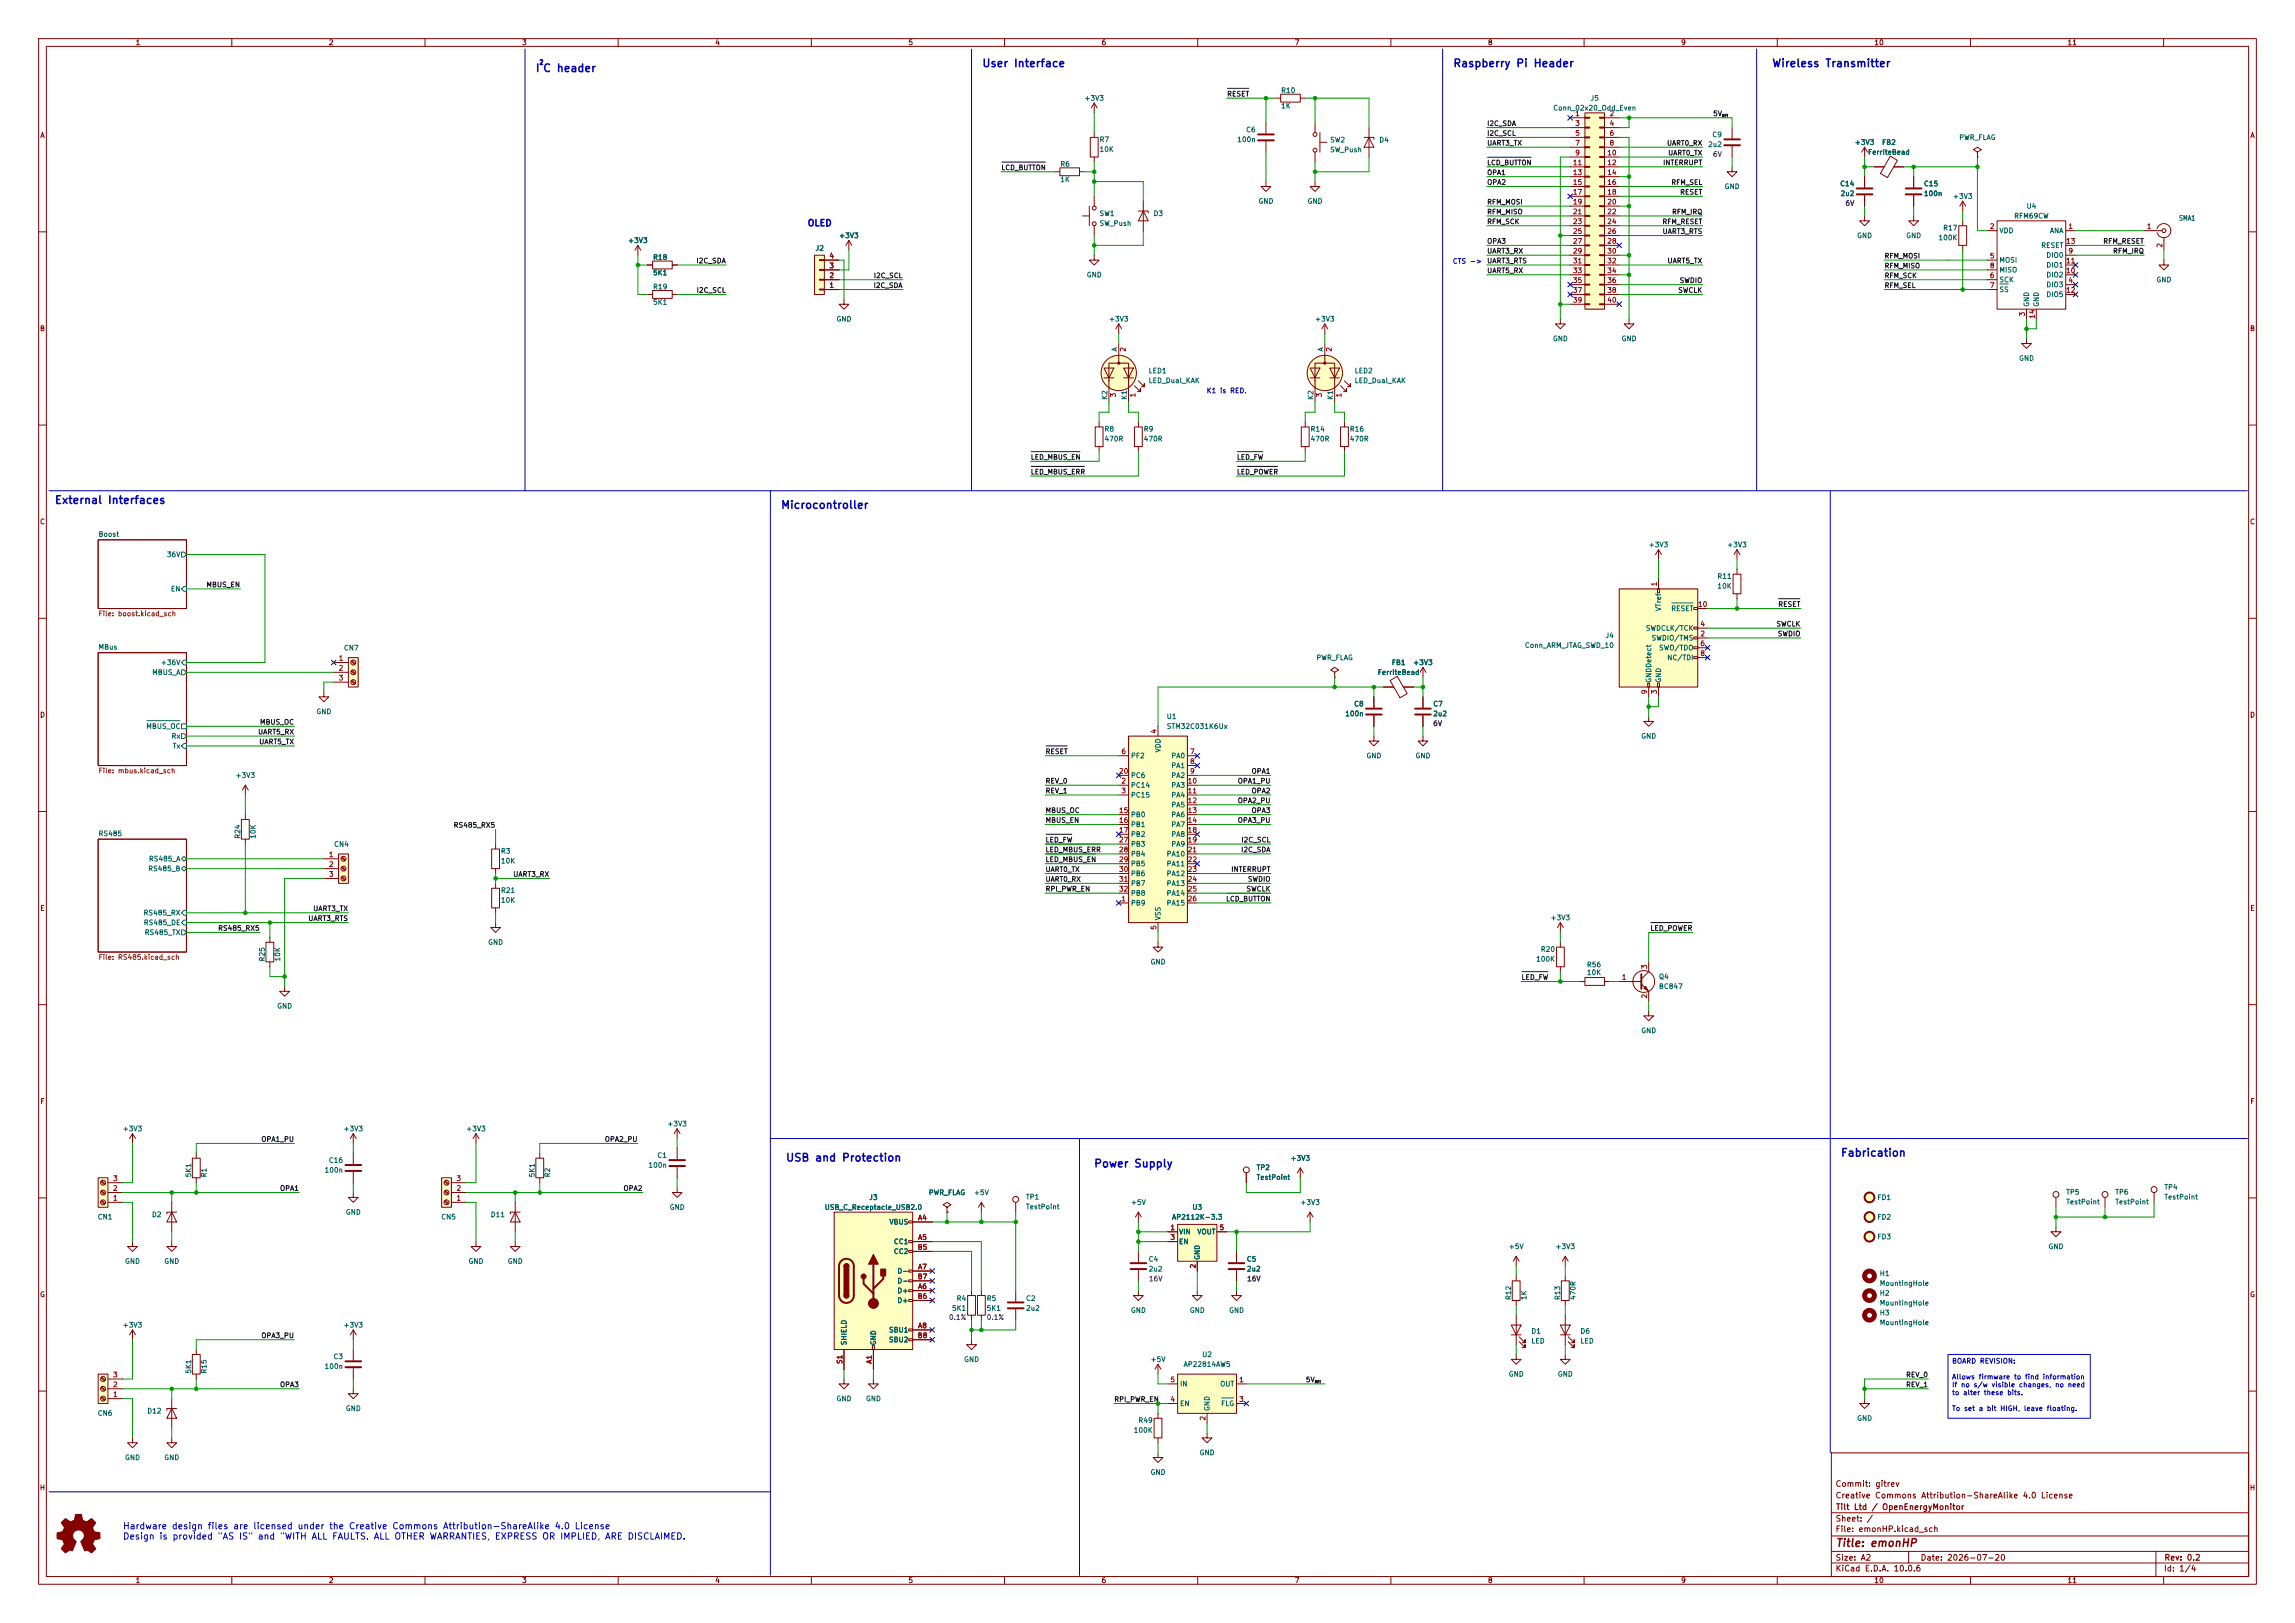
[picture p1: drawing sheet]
<svg xmlns="http://www.w3.org/2000/svg" width="297mm" height="210mm" viewBox="0 0 297 210" stroke-linecap="round" stroke-linejoin="round" font-family="sans-serif">
<defs><g id="words">
<g font-size="1" fill="#0000c2">
<text x="69.2" y="9.6">I C header</text>
<text x="127" y="8.9">User Interface</text>
<text x="188" y="8.9">Raspberry Pi Header</text>
<text x="229.3" y="8.9">Wireless Transmitter</text>
<text x="7" y="65.4">External Interfaces</text>
<text x="101" y="66.1">Microcontroller</text>
<text x="238.2" y="149.9">Fabrication</text>
<text x="101.6" y="150.5">USB and Protection</text>
<text x="141.5" y="151.3">Power Supply</text>
</g>
<text font-size="1" fill="#840000" x="237.5" y="200.4">Title: emonHP</text>
<g font-size=".8" fill="#0000c2">
<text x="104.4" y="29.5">OLED</text>
<text x="15.8" y="198.1">Hardware design files are licensed under the Creative Commons Attribution-ShareAlike 4.0 License</text>
<text x="15.8" y="199.4">Design is provided &quot;AS IS&quot; and &quot;WITH ALL FAULTS. ALL OTHER WARRANTIES, EXPRESS OR IMPLIED, ARE DISCLAIMED.</text>
</g>
<g font-size=".8" fill="#840000">
<text x="237.5" y="197.1">Sheet: /</text>
<text x="237.5" y="194.1">Creative Commons Attribution-ShareAlike 4.0 License</text>
<text x="237.5" y="192.6">Commit: gitrev</text>
<text x="237.5" y="195.6">Tilt Ltd / OpenEnergyMonitor</text>
<text x="237.5" y="203.5">KiCad E.D.A. 10.0.6</text>
<text x="237.5" y="202.1">Size: A2</text>
<text x="237.5" y="198.4">File: emonHP.kicad_sch</text>
<text x="248.5" y="202.1">Date: 2026-07-20</text>
<text x="280" y="203.5">Id: 1/4</text>
<text x="280" y="202.1">Rev: 0.2</text>
</g>
<g font-size=".7" fill="#840000">
<text x="17.5" y="6">1</text>
<text x="42.5" y="6">2</text>
<text x="67.5" y="6">3</text>
<text x="92.5" y="6">4</text>
<text x="117.5" y="6">5</text>
<text x="142.5" y="6">6</text>
<text x="167.5" y="6">7</text>
<text x="192.5" y="6">8</text>
<text x="217.5" y="6">9</text>
<text x="242.5" y="6">10</text>
<text x="267.5" y="6">11</text>
<text x="5.2" y="18">A</text>
<text x="291.2" y="18">A</text>
<text x="5.1" y="43">B</text>
<text x="291.1" y="43">B</text>
<text x="5.1" y="68">C</text>
<text x="291.1" y="68">C</text>
<text x="5.1" y="93">D</text>
<text x="291.1" y="93">D</text>
<text x="5.1" y="118">E</text>
<text x="291.1" y="118">E</text>
<text x="5.2" y="143">F</text>
<text x="291.2" y="143">F</text>
<text x="5.1" y="168">G</text>
<text x="291.1" y="168">G</text>
<text x="5.1" y="193">H</text>
<text x="291.1" y="193">H</text>
<text x="17.5" y="205">1</text>
<text x="42.5" y="205">2</text>
<text x="67.5" y="205">3</text>
<text x="92.5" y="205">4</text>
<text x="117.5" y="205">5</text>
<text x="142.5" y="205">6</text>
<text x="167.5" y="205">7</text>
<text x="192.5" y="205">8</text>
<text x="217.5" y="205">9</text>
<text x="242.5" y="205">10</text>
<text x="267.5" y="205">11</text>
</g>
<g font-size=".6" fill="#0000c2">
<text x="69.8" y="8.5">2</text>
<text x="187.9" y="34.3">CTS -&gt;</text>
<text x="156.1" y="51">K1 is RED.</text>
<text x="252.6" y="176.6">BOARD REVISION:</text>
<text x="252.6" y="178.6">Allows firmware to find information</text>
<text x="252.6" y="179.7">If no s/w visible changes, no need</text>
<text x="252.6" y="180.7">to alter these bits.</text>
<text x="252.6" y="182.7">To set a bit HIGH, leave floating.</text>
</g>
<g font-size=".6" fill="#006464">
<text x="140.3" y="13.2">+3V3</text>
<text x="161.2" y="17.3">C6</text>
<text x="165.7" y="12.2">R10</text>
<text x="165.7" y="14.2">1K</text>
<text x="200.9" y="14.5">Conn_02x20_Odd_Even</text>
<text x="205.8" y="13.2">J5</text>
<text x="221.5" y="17.9">C9</text>
<text x="137.2" y="21.7">R6</text>
<text x="137.2" y="23.7">1K</text>
<text x="142.2" y="18.5">R7</text>
<text x="142.2" y="19.8">10K</text>
<text x="160.1" y="18.5">100n</text>
<text x="172.1" y="18.6">SW2</text>
<text x="172.1" y="19.8">SW_Push</text>
<text x="178.4" y="18.6">D4</text>
<text x="221" y="19.2">2u2</text>
<text x="240" y="18.9">+3V3</text>
<text x="241.7" y="20.2">FerriteBead</text>
<text x="243.5" y="18.9">FB2</text>
<text x="253.5" y="18.3">PWR_FLAG</text>
<text x="142.2" y="28.1">SW1</text>
<text x="142.2" y="29.4">SW_Push</text>
<text x="149.2" y="28.1">D3</text>
<text x="162.8" y="26.5">GND</text>
<text x="169.1" y="26.5">GND</text>
<text x="223.1" y="24.6">GND</text>
<text x="238.1" y="24.2">C14</text>
<text x="238.1" y="25.5">2u2</text>
<text x="248.9" y="24.2">C15</text>
<text x="248.9" y="25.5">100n</text>
<text x="251.4" y="30">R17</text>
<text x="252.7" y="25.9">+3V3</text>
<text x="260.6" y="28.4">RFM69CW</text>
<text x="262.2" y="27.2">U4</text>
<text x="281.9" y="28.7">SMA1</text>
<text x="81.2" y="31.6">+3V3</text>
<text x="84.4" y="33.8">R18</text>
<text x="84.4" y="35.8">5K1</text>
<text x="105.5" y="32.6">J2</text>
<text x="108.5" y="31">+3V3</text>
<text x="240.3" y="31">GND</text>
<text x="246.6" y="31">GND</text>
<text x="250.8" y="31.2">100K</text>
<text x="258.7" y="30.3">VDD</text>
<text x="258.7" y="34.1">MOSI</text>
<text x="258.7" y="35.4">MISO</text>
<text x="264.1" y="32.2">RESET</text>
<text x="264.8" y="33.5">DIO0</text>
<text x="264.8" y="34.8">DIO1</text>
<text x="265.2" y="30.3">ANA</text>
<text x="84.4" y="37.6">R19</text>
<text x="84.4" y="39.6">5K1</text>
<text x="108.2" y="41.8">GND</text>
<text x="140.6" y="36">GND</text>
<text x="143.4" y="41.8">+3V3</text>
<text x="170.1" y="41.8">+3V3</text>
<text x="258.7" y="36.7">SCK</text>
<text x="258.7" y="37.9">SS</text>
<text x="262.7" y="39.8" transform="rotate(-90 262.7 39.8)">GND</text>
<text x="264" y="39.8" transform="rotate(-90 264 39.8)">GND</text>
<text x="264.8" y="37.3">DIO3</text>
<text x="264.8" y="36">DIO2</text>
<text x="264.8" y="38.6">DIO5</text>
<text x="279" y="36.7">GND</text>
<text x="144.7" y="45.5" transform="rotate(-90 144.7 45.5)">A</text>
<text x="171.4" y="45.5" transform="rotate(-90 171.4 45.5)">A</text>
<text x="200.9" y="44.3">GND</text>
<text x="209.8" y="44.3">GND</text>
<text x="261.2" y="46.8">GND</text>
<text x="143.4" y="51.8" transform="rotate(-90 143.4 51.8)">K2</text>
<text x="146" y="51.8" transform="rotate(-90 146 51.8)">K1</text>
<text x="148.6" y="48.5">LED1</text>
<text x="148.6" y="49.7">LED_Dual_KAK</text>
<text x="170.1" y="51.8" transform="rotate(-90 170.1 51.8)">K2</text>
<text x="172.7" y="51.8" transform="rotate(-90 172.7 51.8)">K1</text>
<text x="175.3" y="48.5">LED2</text>
<text x="175.3" y="49.7">LED_Dual_KAK</text>
<text x="142.9" y="56">R8</text>
<text x="142.9" y="57.3">470R</text>
<text x="147.9" y="56">R9</text>
<text x="147.9" y="57.3">470R</text>
<text x="169.5" y="56">R14</text>
<text x="169.5" y="57.3">470R</text>
<text x="174.6" y="56">R16</text>
<text x="174.6" y="57.3">470R</text>
<text x="12.7" y="69.6">Boost</text>
<text x="213.3" y="71">+3V3</text>
<text x="223.5" y="71">+3V3</text>
<text x="21.5" y="72.2">36V</text>
<text x="22" y="76.7">EN</text>
<text x="222.2" y="75">R11</text>
<text x="222.2" y="76.3">10K</text>
<text x="197.3" y="84">Conn_ARM_JTAG_SWD_10</text>
<text x="207.7" y="82.7">J4</text>
<text x="212.9" y="81.8">SWDCLK/TCK</text>
<text x="213.7" y="83">SWDIO/TMS</text>
<text x="215.1" y="79.1" transform="rotate(-90 215.1 79.1)">VTref</text>
<text x="216.2" y="79.2">RESET</text>
<text x="12.7" y="84.2">MBus</text>
<text x="19.6" y="87.5">MBUS_A</text>
<text x="20.7" y="86.2">+36V</text>
<text x="44.4" y="84.3">CN7</text>
<text x="170.3" y="85.6">PWR_FLAG</text>
<text x="178.2" y="87.5">FerriteBead</text>
<text x="180" y="86.2">FB1</text>
<text x="182.8" y="86.2">+3V3</text>
<text x="213.8" y="88.4" transform="rotate(-90 213.8 88.4)">GNDDetect</text>
<text x="214.6" y="84.3">SWO/TDO</text>
<text x="215.1" y="88.4" transform="rotate(-90 215.1 88.4)">GND</text>
<text x="215.7" y="85.6">NC/TDI</text>
<text x="18.9" y="94.5">MBUS_OC</text>
<text x="22.1" y="95.7">Rx</text>
<text x="40.9" y="92.6">GND</text>
<text x="150.9" y="93.2">U1</text>
<text x="150.9" y="94.5">STM32C031K6Ux</text>
<text x="174" y="92.8">100n</text>
<text x="175.2" y="91.6">C8</text>
<text x="185.4" y="91.6">C7</text>
<text x="185.4" y="92.8">2u2</text>
<text x="212.3" y="95.7">GND</text>
<text x="22.3" y="97">Tx</text>
<text x="30.4" y="100.8">+3V3</text>
<text x="146.3" y="98.3">PF2</text>
<text x="146.3" y="100.8">PC6</text>
<text x="150.3" y="97.4" transform="rotate(-90 150.3 97.4)">VDD</text>
<text x="151.5" y="98.3">PA0</text>
<text x="151.5" y="99.5">PA1</text>
<text x="151.5" y="100.8">PA2</text>
<text x="176.8" y="98.3">GND</text>
<text x="183.1" y="98.3">GND</text>
<text x="146.3" y="102.1">PC14</text>
<text x="146.3" y="103.4">PC15</text>
<text x="146.3" y="105.9">PB0</text>
<text x="146.3" y="107.2">PB1</text>
<text x="151.5" y="102.1">PA3</text>
<text x="151.5" y="103.4">PA4</text>
<text x="151.5" y="104.6">PA5</text>
<text x="151.5" y="105.9">PA6</text>
<text x="151.5" y="107.2">PA7</text>
<text x="12.7" y="108.3">RS485</text>
<text x="19.1" y="112.9">RS485_B</text>
<text x="19.2" y="111.6">RS485_A</text>
<text x="31.2" y="108.6" transform="rotate(-90 31.2 108.6)">R24</text>
<text x="33.2" y="108.6" transform="rotate(-90 33.2 108.6)">10K</text>
<text x="43.2" y="109.7">CN4</text>
<text x="64.8" y="110.6">R3</text>
<text x="64.8" y="111.9">10K</text>
<text x="146.3" y="108.4">PB2</text>
<text x="146.3" y="109.7">PB3</text>
<text x="146.3" y="111">PB4</text>
<text x="146.3" y="112.2">PB5</text>
<text x="146.3" y="113.5">PB6</text>
<text x="150.9" y="111">PA10</text>
<text x="150.9" y="112.2">PA11</text>
<text x="150.9" y="113.5">PA12</text>
<text x="151.5" y="108.4">PA8</text>
<text x="151.5" y="109.7">PA9</text>
<text x="18.5" y="118.6">RS485_RX</text>
<text x="18.5" y="119.9">RS485_DE</text>
<text x="64.8" y="115.7">R21</text>
<text x="64.8" y="117">10K</text>
<text x="146.3" y="117.3">PB9</text>
<text x="146.3" y="114.8">PB7</text>
<text x="146.3" y="116.1">PB8</text>
<text x="150.3" y="119.1" transform="rotate(-90 150.3 119.1)">VSS</text>
<text x="150.9" y="114.8">PA13</text>
<text x="150.9" y="116.1">PA14</text>
<text x="150.9" y="117.3">PA15</text>
<text x="200.6" y="119.2">+3V3</text>
<text x="18.7" y="121.1">RS485_TX</text>
<text x="34.4" y="124.5" transform="rotate(-90 34.4 124.5)">R25</text>
<text x="36.4" y="124.5" transform="rotate(-90 36.4 124.5)">10K</text>
<text x="63.1" y="122.4">GND</text>
<text x="148.8" y="124.9">GND</text>
<text x="198.7" y="124.6">100K</text>
<text x="199.3" y="123.3">R20</text>
<text x="205.3" y="125.3">R56</text>
<text x="35.8" y="130.7">GND</text>
<text x="205.3" y="126.3">10K</text>
<text x="214.6" y="126.8">Q4</text>
<text x="214.6" y="128.1">BC847</text>
<text x="212.3" y="133.8">GND</text>
<text x="15.8" y="146.5">+3V3</text>
<text x="44.4" y="146.5">+3V3</text>
<text x="60.3" y="146.5">+3V3</text>
<text x="85" y="150">C1</text>
<text x="86.3" y="145.9">+3V3</text>
<text x="24.9" y="152.4" transform="rotate(-90 24.9 152.4)">5K1</text>
<text x="26.9" y="152.4" transform="rotate(-90 26.9 152.4)">R1</text>
<text x="41.9" y="151.9">100n</text>
<text x="42.5" y="150.6">C16</text>
<text x="69.3" y="152.4" transform="rotate(-90 69.3 152.4)">5K1</text>
<text x="71.3" y="152.4" transform="rotate(-90 71.3 152.4)">R2</text>
<text x="83.9" y="151.2">100n</text>
<text x="112.4" y="155.4">J3</text>
<text x="120.1" y="154.8">PWR_FLAG</text>
<text x="126" y="154.8">+5V</text>
<text x="132.7" y="155.4">TP1</text>
<text x="162.6" y="151.5">TP2</text>
<text x="162.6" y="152.8">TestPoint</text>
<text x="166.9" y="150.3">+3V3</text>
<text x="242.9" y="155.4">FD1</text>
<text x="267.3" y="154.7">TP5</text>
<text x="267.3" y="156">TestPoint</text>
<text x="273.7" y="154.7">TP6</text>
<text x="273.7" y="156">TestPoint</text>
<text x="280" y="154.1">TP4</text>
<text x="280" y="155.4">TestPoint</text>
<text x="12.6" y="157.9">CN1</text>
<text x="19.6" y="157.6">D2</text>
<text x="44.7" y="157.3">GND</text>
<text x="57" y="157.9">CN5</text>
<text x="63.4" y="157.6">D11</text>
<text x="86.6" y="156.7">GND</text>
<text x="106.7" y="156.7">USB_C_Receptacle_USB2.0</text>
<text x="115" y="158.6">VBUS</text>
<text x="115.6" y="161.1">CC1</text>
<text x="132.7" y="156.6">TestPoint</text>
<text x="146.3" y="156.1">+5V</text>
<text x="151.6" y="158">AP2112K-3.3</text>
<text x="152.5" y="159.9">VIN</text>
<text x="152.5" y="161.1">EN</text>
<text x="154.2" y="156.7">U3</text>
<text x="154.9" y="159.9">VOUT</text>
<text x="168.2" y="156.1">+3V3</text>
<text x="195.2" y="161.8">+5V</text>
<text x="201.2" y="161.8">+3V3</text>
<text x="242.9" y="158">FD2</text>
<text x="242.9" y="160.5">FD3</text>
<text x="265" y="161.8">GND</text>
<text x="16.1" y="163.7">GND</text>
<text x="21.2" y="163.7">GND</text>
<text x="60.6" y="163.7">GND</text>
<text x="65.6" y="163.7">GND</text>
<text x="115.6" y="162.4">CC2</text>
<text x="116.1" y="167.5">D+</text>
<text x="116.1" y="164.9">D-</text>
<text x="116.1" y="166.2">D-</text>
<text x="148.6" y="163.4">C4</text>
<text x="148.6" y="164.7">2u2</text>
<text x="155.4" y="163.1" transform="rotate(-90 155.4 163.1)">GND</text>
<text x="161.3" y="163.4">C5</text>
<text x="161.3" y="164.7">2u2</text>
<text x="243.2" y="167.8">H2</text>
<text x="243.2" y="165.3">H1</text>
<text x="243.2" y="166.5">MountingHole</text>
<text x="15.8" y="171.9">+3V3</text>
<text x="44.4" y="171.9">+3V3</text>
<text x="115" y="172.6">SBU1</text>
<text x="115" y="173.8">SBU2</text>
<text x="116.1" y="168.8">D+</text>
<text x="123.1" y="169.8">5K1</text>
<text x="123.7" y="168.5">R4</text>
<text x="127.6" y="168.5">R5</text>
<text x="127.6" y="169.8">5K1</text>
<text x="132.7" y="168.5">C2</text>
<text x="132.7" y="169.8">2u2</text>
<text x="146.3" y="170">GND</text>
<text x="153.9" y="170">GND</text>
<text x="159" y="170">GND</text>
<text x="195.7" y="168.3" transform="rotate(-90 195.7 168.3)">R12</text>
<text x="197.7" y="168.3" transform="rotate(-90 197.7 168.3)">1K</text>
<text x="198.1" y="172.7">D1</text>
<text x="198.1" y="174">LED</text>
<text x="202" y="168.3" transform="rotate(-90 202 168.3)">R13</text>
<text x="204" y="168.3" transform="rotate(-90 204 168.3)">470R</text>
<text x="204.5" y="172.7">D6</text>
<text x="204.5" y="174">LED</text>
<text x="243.2" y="169.1">MountingHole</text>
<text x="243.2" y="170.3">H3</text>
<text x="243.2" y="171.6">MountingHole</text>
<text x="24.9" y="177.8" transform="rotate(-90 24.9 177.8)">5K1</text>
<text x="26.9" y="177.8" transform="rotate(-90 26.9 177.8)">R15</text>
<text x="41.9" y="177.3">100n</text>
<text x="43.1" y="176">C3</text>
<text x="109.7" y="174.1" transform="rotate(-90 109.7 174.1)">SHIELD</text>
<text x="113.5" y="174.1" transform="rotate(-90 113.5 174.1)">GND</text>
<text x="124.7" y="176.4">GND</text>
<text x="148.8" y="176.4">+5V</text>
<text x="152.6" y="179.6">IN</text>
<text x="153.1" y="177">AP22814AW5</text>
<text x="155.5" y="175.7">U2</text>
<text x="157.8" y="179.6">OUT</text>
<text x="195.2" y="178.3">GND</text>
<text x="201.5" y="178.3">GND</text>
<text x="12.6" y="183.3">CN6</text>
<text x="19" y="183">D12</text>
<text x="44.7" y="182.7">GND</text>
<text x="108.2" y="181.5">GND</text>
<text x="112" y="181.5">GND</text>
<text x="146.7" y="185.5">100K</text>
<text x="147.3" y="184.3">R49</text>
<text x="152.6" y="182.1">EN</text>
<text x="156.7" y="182.6" transform="rotate(-90 156.7 182.6)">GND</text>
<text x="158" y="182.1">FLG</text>
<text x="240.3" y="184">GND</text>
<text x="16.1" y="189.1">GND</text>
<text x="21.2" y="189.1">GND</text>
<text x="148.8" y="191">GND</text>
<text x="155.2" y="188.4">GND</text>
</g>
<g font-size=".6" fill="#0f0f0f">
<text x="158.7" y="12.6">RESET</text>
<text x="192.4" y="17.7">I2C_SCL</text>
<text x="192.4" y="16.4">I2C_SDA</text>
<text x="221.6" y="15.2">5V</text>
<text x="129.5" y="22.2">LCD_BUTTON</text>
<text x="192.4" y="19">UART3_TX</text>
<text x="192.4" y="22.8">OPA1</text>
<text x="192.4" y="21.5">LCD_BUTTON</text>
<text x="215.2" y="21.5">INTERRUPT</text>
<text x="215.7" y="19">UART0_RX</text>
<text x="215.8" y="20.3">UART0_TX</text>
<text x="192.4" y="24.1">OPA2</text>
<text x="192.4" y="29.1">RFM_SCK</text>
<text x="192.4" y="26.6">RFM_MOSI</text>
<text x="192.4" y="27.9">RFM_MISO</text>
<text x="215.1" y="29.1">RFM_RESET</text>
<text x="216.2" y="24.1">RFM_SEL</text>
<text x="216.3" y="27.9">RFM_IRQ</text>
<text x="217.4" y="25.3">RESET</text>
<text x="90.1" y="34.2">I2C_SDA</text>
<text x="192.4" y="35.5">UART5_RX</text>
<text x="192.4" y="34.2">UART3_RTS</text>
<text x="192.4" y="33">UART3_RX</text>
<text x="192.4" y="31.7">OPA3</text>
<text x="215.1" y="30.4">UART3_RTS</text>
<text x="215.7" y="34.2">UART5_TX</text>
<text x="243.8" y="34.9">RFM_MISO</text>
<text x="243.8" y="33.6">RFM_MOSI</text>
<text x="272.1" y="31.7">RFM_RESET</text>
<text x="273.4" y="33">RFM_IRQ</text>
<text x="90.1" y="38">I2C_SCL</text>
<text x="113" y="37.4">I2C_SDA</text>
<text x="113" y="36.1">I2C_SCL</text>
<text x="217.1" y="38">SWCLK</text>
<text x="217.3" y="36.8">SWDIO</text>
<text x="243.8" y="37.4">RFM_SEL</text>
<text x="243.8" y="36.1">RFM_SCK</text>
<text x="133.3" y="59.6">LED_MBUS_EN</text>
<text x="160" y="59.6">LED_FW</text>
<text x="133.3" y="61.5">LED_MBUS_ERR</text>
<text x="160" y="61.5">LED_POWER</text>
<text x="26.6" y="76.1">MBUS_EN</text>
<text x="229.8" y="81.2">SWCLK</text>
<text x="230" y="82.5">SWDIO</text>
<text x="230.1" y="78.7">RESET</text>
<text x="33.3" y="95.2">UART5_RX</text>
<text x="33.6" y="93.9">MBUS_OC</text>
<text x="33.5" y="96.5">UART5_TX</text>
<text x="135.2" y="101.5">REV_0</text>
<text x="135.2" y="97.7">RESET</text>
<text x="160.1" y="101.5">OPA1_PU</text>
<text x="161.9" y="100.3">OPA1</text>
<text x="58.6" y="107.3">RS485_RX5</text>
<text x="135.2" y="102.8">REV_1</text>
<text x="135.2" y="106.6">MBUS_EN</text>
<text x="135.2" y="105.3">MBUS_OC</text>
<text x="160.1" y="104.1">OPA2_PU</text>
<text x="160.1" y="106.6">OPA3_PU</text>
<text x="161.9" y="105.3">OPA3</text>
<text x="161.9" y="102.8">OPA2</text>
<text x="66.3" y="113.6">UART3_RX</text>
<text x="135.2" y="109.2">LED_FW</text>
<text x="135.2" y="110.4">LED_MBUS_ERR</text>
<text x="135.2" y="111.7">LED_MBUS_EN</text>
<text x="135.2" y="113">UART0_TX</text>
<text x="159.3" y="113">INTERRUPT</text>
<text x="160.5" y="110.4">I2C_SDA</text>
<text x="160.6" y="109.2">I2C_SCL</text>
<text x="39.8" y="119.3">UART3_RTS</text>
<text x="40.5" y="118">UART3_TX</text>
<text x="135.2" y="115.5">RPI_PWR_EN</text>
<text x="135.2" y="114.2">UART0_RX</text>
<text x="158.6" y="116.8">LCD_BUTTON</text>
<text x="161.2" y="115.5">SWCLK</text>
<text x="161.4" y="114.2">SWDIO</text>
<text x="28.2" y="120.6">RS485_RX5</text>
<text x="213.5" y="120.6">LED_POWER</text>
<text x="196.8" y="126.9">LED_FW</text>
<text x="33.8" y="147.9">OPA1_PU</text>
<text x="78.2" y="147.9">OPA2_PU</text>
<text x="36.2" y="154.2">OPA1</text>
<text x="80.6" y="154.2">OPA2</text>
<text x="33.8" y="173.3">OPA3_PU</text>
<text x="36.2" y="179.6">OPA3</text>
<text x="168.9" y="179">5V</text>
<text x="246.6" y="179.6">REV_1</text>
<text x="246.6" y="178.4">REV_0</text>
<text x="144.1" y="181.5">RPI_PWR_EN</text>
</g>
<g font-size=".6" fill="#a90000">
<text x="203.8" y="15.2">1</text>
<text x="203.8" y="16.4">3</text>
<text x="203.8" y="17.7">5</text>
<text x="208.2" y="15.2">2</text>
<text x="208.2" y="16.4">4</text>
<text x="208.2" y="17.7">6</text>
<text x="203.5" y="21.5">11</text>
<text x="203.5" y="22.8">13</text>
<text x="203.8" y="19">7</text>
<text x="203.8" y="20.3">9</text>
<text x="207.9" y="20.3">10</text>
<text x="207.9" y="21.5">12</text>
<text x="207.9" y="22.8">14</text>
<text x="208.2" y="19">8</text>
<text x="203.5" y="24.1">15</text>
<text x="203.5" y="25.3">17</text>
<text x="203.5" y="26.6">19</text>
<text x="203.5" y="27.9">21</text>
<text x="203.5" y="29.1">23</text>
<text x="207.9" y="24.1">16</text>
<text x="207.9" y="25.3">18</text>
<text x="207.9" y="26.6">20</text>
<text x="207.9" y="27.9">22</text>
<text x="207.9" y="29.1">24</text>
<text x="257.4" y="29.8">2</text>
<text x="267.6" y="29.8">1</text>
<text x="277.8" y="29.8">1</text>
<text x="107.3" y="34.9">3</text>
<text x="107.3" y="33.6">4</text>
<text x="203.5" y="30.4">25</text>
<text x="203.5" y="31.7">27</text>
<text x="203.5" y="33">29</text>
<text x="203.5" y="34.2">31</text>
<text x="203.5" y="35.5">33</text>
<text x="207.9" y="30.4">26</text>
<text x="207.9" y="31.7">28</text>
<text x="207.9" y="33">30</text>
<text x="207.9" y="34.2">32</text>
<text x="207.9" y="35.5">34</text>
<text x="257.4" y="33.6">5</text>
<text x="257.4" y="34.9">8</text>
<text x="267.3" y="35.5">10</text>
<text x="267.3" y="34.2">11</text>
<text x="267.3" y="31.7">13</text>
<text x="267.6" y="33">9</text>
<text x="280" y="32.1" transform="rotate(-90 280 32.1)">2</text>
<text x="107.3" y="37.4">1</text>
<text x="107.3" y="36.1">2</text>
<text x="203.5" y="36.8">35</text>
<text x="203.5" y="38">37</text>
<text x="203.5" y="39.3">39</text>
<text x="207.9" y="36.8">36</text>
<text x="207.9" y="38">38</text>
<text x="207.9" y="39.3">40</text>
<text x="257.4" y="36.1">6</text>
<text x="257.4" y="37.4">7</text>
<text x="262.2" y="41" transform="rotate(-90 262.2 41)">3</text>
<text x="263.5" y="41.3" transform="rotate(-90 263.5 41.3)">14</text>
<text x="267.3" y="38">12</text>
<text x="267.6" y="36.8">4</text>
<text x="145.8" y="45.6" transform="rotate(-90 145.8 45.6)">2</text>
<text x="172.5" y="45.6" transform="rotate(-90 172.5 45.6)">2</text>
<text x="144.5" y="51.5" transform="rotate(-90 144.5 51.5)">3</text>
<text x="147.1" y="51.5" transform="rotate(-90 147.1 51.5)">1</text>
<text x="171.2" y="51.5" transform="rotate(-90 171.2 51.5)">3</text>
<text x="173.8" y="51.5" transform="rotate(-90 173.8 51.5)">1</text>
<text x="214.6" y="75.9" transform="rotate(-90 214.6 75.9)">1</text>
<text x="219.7" y="78.7">10</text>
<text x="220" y="82.5">2</text>
<text x="220" y="81.2">4</text>
<text x="220" y="83.8">6</text>
<text x="43.8" y="85.7">1</text>
<text x="43.8" y="86.9">2</text>
<text x="43.8" y="88.2">3</text>
<text x="213.3" y="89.9" transform="rotate(-90 213.3 89.9)">9</text>
<text x="214.6" y="89.9" transform="rotate(-90 214.6 89.9)">3</text>
<text x="220" y="85">8</text>
<text x="149.8" y="95" transform="rotate(-90 149.8 95)">4</text>
<text x="144.7" y="100.3">20</text>
<text x="145" y="101.5">2</text>
<text x="145" y="97.7">6</text>
<text x="153.6" y="101.5">10</text>
<text x="153.9" y="97.7">7</text>
<text x="153.9" y="99">8</text>
<text x="153.9" y="100.3">9</text>
<text x="144.7" y="105.3">15</text>
<text x="144.7" y="106.6">16</text>
<text x="144.7" y="107.9">17</text>
<text x="145" y="102.8">3</text>
<text x="153.6" y="102.8">11</text>
<text x="153.6" y="104.1">12</text>
<text x="153.6" y="105.3">13</text>
<text x="153.6" y="106.6">14</text>
<text x="153.6" y="107.9">18</text>
<text x="42.5" y="111.1">1</text>
<text x="42.5" y="112.3">2</text>
<text x="42.5" y="113.6">3</text>
<text x="144.7" y="109.2">27</text>
<text x="144.7" y="110.4">28</text>
<text x="144.7" y="111.7">29</text>
<text x="144.7" y="113">30</text>
<text x="153.6" y="109.2">19</text>
<text x="153.6" y="110.4">21</text>
<text x="153.6" y="111.7">22</text>
<text x="153.6" y="113">23</text>
<text x="144.7" y="114.2">31</text>
<text x="144.7" y="115.5">32</text>
<text x="145" y="116.8">1</text>
<text x="153.6" y="114.2">24</text>
<text x="153.6" y="115.5">25</text>
<text x="153.6" y="116.8">26</text>
<text x="149.8" y="120.4" transform="rotate(-90 149.8 120.4)">5</text>
<text x="213.3" y="125.5" transform="rotate(-90 213.3 125.5)">3</text>
<text x="209.8" y="126.9">1</text>
<text x="213.3" y="129.3" transform="rotate(-90 213.3 129.3)">2</text>
<text x="14.6" y="155.5">1</text>
<text x="14.6" y="154.2">2</text>
<text x="14.6" y="153">3</text>
<text x="59" y="155.5">1</text>
<text x="59" y="154.2">2</text>
<text x="59" y="153">3</text>
<text x="118.7" y="161.9">B5</text>
<text x="118.7" y="158">A4</text>
<text x="118.7" y="160.6">A5</text>
<text x="151.4" y="159.3">1</text>
<text x="151.4" y="160.6">3</text>
<text x="157.7" y="159.3">5</text>
<text x="118.7" y="165.7">B7</text>
<text x="118.7" y="166.9">A6</text>
<text x="118.7" y="164.4">A7</text>
<text x="154.9" y="164.2" transform="rotate(-90 154.9 164.2)">2</text>
<text x="118.7" y="168.2">B6</text>
<text x="118.7" y="173.3">B8</text>
<text x="118.7" y="172">A8</text>
<text x="14.6" y="179.6">2</text>
<text x="14.6" y="178.4">3</text>
<text x="109.2" y="176.6" transform="rotate(-90 109.2 176.6)">S1</text>
<text x="113" y="176.5" transform="rotate(-90 113 176.5)">A1</text>
<text x="151.4" y="179">5</text>
<text x="160.3" y="179">1</text>
<text x="14.6" y="180.9">1</text>
<text x="151.4" y="181.5">4</text>
<text x="156.1" y="183.9" transform="rotate(-90 156.1 183.9)">2</text>
<text x="160.3" y="181.5">3</text>
</g>
<g font-size=".6" fill="#840084">
<text x="221.6" y="20.4">6V</text>
<text x="238.8" y="26.8">6V</text>
<text x="185.4" y="94.1">6V</text>
<text x="148.6" y="165.9">16V</text>
<text x="161.3" y="165.9">16V</text>
<text x="122.7" y="170.9">0.1%</text>
<text x="127.6" y="170.9">0.1%</text>
</g>
<g font-size=".6" fill="#725600">
<text x="12.7" y="79.9">File: boost.kicad_sch</text>
<text x="12.7" y="100.2">File: mbus.kicad_sch</text>
<text x="12.7" y="124.3">File: RS485.kicad_sch</text>
</g>
<g font-size=".4" fill="#0f0f0f">
<text x="222.8" y="15.3">RPi</text>
<text x="170.1" y="179.1">RPi</text>
</g>
</g></defs>
<g fill="none" stroke="#840000" stroke-width=".13">
<path d="M5 5h287v200h-287zM6 6h285v198h-285zM30 5v1M55 5v1M80 5v1M105 5v1M130 5v1M155 5v1M180 5v1M205 5v1M230 5v1M255 5v1"/>
<path d="M280 5v1M5 30h1M291 30h1M5 55h1M201.9 41.3v.6h.7l-.7 .6-.6-.6h.6M210.8 41.3v.6h.7l-.7 .6-.6-.6h.6M291 55h1M12.7 69.9h11.4v8.8h-11.4zM5 80h1M12.7 84.5h11.4v14.6h-11.4zM184.1 95.3v.6h-.6l.6 .6 .7-.6h-.7M291 80h1"/>
<path d="M5 105h1M12.7 108.6h11.4v14.6h-11.4zM31.7 101.6l-.3 .6M31.7 101.6l.4 .6M31.7 101.6v1.3M291 105h1M5 130h1M201.4 122.6h1v2.5h-1zM201.9 121.9v.7M201.9 125.1v.6M204.5 127h.6M205.1 126.5h2.5v1h-2.5z"/>
<path d="M207.6 127h.7M291 130h1M5 155h1M291 155h1M5 180h1M237 188h54v16h-54zM237 198.7h54M237 195.7h54M291 180h1M30 204v1M55 204v1M80 204v1"/>
<path d="M105 204v1M130 204v1M155 204v1M180 204v1M205 204v1M230 204v1M237 202.2h54M237 200.7h54M247 200.7v1.5M255 204v1M279 200.7v3.3M280 204v1"/>
</g>
<g fill="none" stroke="#006464" stroke-width=".13">
<path d="M23.5 71.4h.3l.3 .4-.3 .3h-.3zM23.8 75.9h.3v.6h-.3l-.3-.3zM19 93.3h4.3M23.5 86.7h.3l.3 .3-.3 .3h-.3zM23.5 94.9h.3l.3 .4-.3 .3h-.3zM23.5 93.7h.6v.6h-.6zM23.8 96.2h.3v.6h-.3l-.3-.3zM23.8 85.4h.3v.6h-.3l-.3-.3zM23.5 111.1l.3-.3 .3 .3-.3 .3zM23.5 112.4l.3-.3 .3 .3-.3 .3zM23.8 117.8h.3v.6h-.3l-.3-.3zM23.8 119.1h.3v.6h-.3l-.3-.3z"/>
<path d="M23.5 120.3h.3l.3 .4-.3 .3h-.3z"/>
</g>
<path d="M205.1 14.6h2.5v25.4h-2.5z" fill="#ffffc2"/>
<g fill="none" stroke="#840000" stroke-width=".13">
<path d="M203.2 15.2h1.9M203.2 16.5h1.9M203.2 17.8h1.9M203.2 19.1h1.9M205.1 14.6h2.5v25.4h-2.5zM205.1 15.2h.6v.1h-.6zM205.1 16.4h.6v.2h-.6zM205.1 17.7h.6v.1h-.6zM205.1 19h.6v.1h-.6zM207 15.2h.6v.1h-.6zM207 16.4h.6v.2h-.6zM207 17.7h.6v.1h-.6z"/>
<path d="M207 19h.6v.1h-.6zM207.6 15.2h1.9M207.6 16.5h1.9M207.6 17.8h1.9M207.6 19.1h1.9M203.2 20.3h1.9M203.2 21.6h1.9M203.2 22.9h1.9M203.2 24.1h1.9M203.2 25.4h1.9M203.2 26.7h1.9M203.2 27.9h1.9"/>
<path d="M203.2 29.2h1.9M203.2 30.5h1.9M203.2 31.8h1.9M203.2 33h1.9M203.2 34.3h1.9M203.2 35.6h1.9M203.2 36.8h1.9M203.2 38.1h1.9M203.2 39.4h1.9M205.1 20.3h.6v.1h-.6zM205.1 21.5h.6v.2h-.6zM205.1 22.8h.6v.1h-.6z"/>
<path d="M205.1 24.1h.6v.1h-.6zM205.1 25.3h.6v.2h-.6zM205.1 26.6h.6v.1h-.6zM205.1 27.9h.6v.1h-.6zM205.1 29.1h.6v.2h-.6zM205.1 30.4h.6v.1h-.6zM205.1 31.7h.6v.1h-.6zM205.1 33h.6v.1h-.6zM205.1 34.2h.6v.2h-.6zM205.1 35.5h.6v.1h-.6zM205.1 36.8h.6v.1h-.6zM205.1 38h.6v.2h-.6z"/>
<path d="M205.1 39.3h.6v.1h-.6zM207 20.3h.6v.1h-.6zM207 21.5h.6v.2h-.6zM207 22.8h.6v.1h-.6zM207 24.1h.6v.1h-.6zM207 25.3h.6v.2h-.6zM207 26.6h.6v.1h-.6zM207 27.9h.6v.1h-.6zM207 29.1h.6v.2h-.6zM207 30.4h.6v.1h-.6zM207 31.7h.6v.1h-.6zM207 33h.6v.1h-.6z"/>
<path d="M207 34.2h.6v.2h-.6zM207 35.5h.6v.1h-.6zM207 36.8h.6v.1h-.6zM207 38h.6v.2h-.6zM207 39.3h.6v.1h-.6zM207.6 20.3h1.9M207.6 21.6h1.9M207.6 22.9h1.9M207.6 24.1h1.9M207.6 25.4h1.9M207.6 26.7h1.9M207.6 27.9h1.9"/>
<path d="M207.6 29.2h1.9M207.6 30.5h1.9M207.6 31.8h1.9M207.6 33h1.9M207.6 34.3h1.9M207.6 35.6h1.9M207.6 36.8h1.9M207.6 38.1h1.9M207.6 39.4h1.9"/>
</g>
<path d="M152.4 177.8h7.6v5.1h-7.6z" fill="#ffffc2"/>
<g fill="none" stroke="#840000" stroke-width=".13">
<path d="M83.8 38.1h.7M84.5 37.6h2.5v1h-2.5zM87 38.1h.6M151.1 179.1h1.3M152.4 177.8h7.6v5.1h-7.6zM160 179.1h1.3M195.6 171.5h1.2l-.6 1.2zM195.6 172.7h1.2M195.7 165.7h1v2.6h-1zM196.2 175.3v.6h.6l-.6 .6-.6-.6h.6M196.2 162.6l-.4 .6M196.2 162.6l.4 .6"/>
<path d="M196.2 162.6v1.2M196.2 165.1v.6M196.2 168.3v.6M196.2 170.2v3.8M196.6 173.6l.8 .8v-.4v.4h-.4M196.6 173l.8 .7v-.3v.3h-.4M202.1 165.7h1v2.6h-1zM202.6 175.3v.6h.6l-.6 .6-.7-.6h.7M202.6 162.6v1.2M202.6 165.1v.6M202.6 168.3v.6M202.6 162.6l-.4 .6"/>
<path d="M202.6 162.6l.3 .6M151.1 181.6h1.3M156.2 185.4v.7h.6l-.6 .6-.6-.6h.6M156.2 182.9v1.3M160 181.6h1.3"/>
</g>
<path d="M158.1 180.9h1.6" fill="none" stroke="#006464" stroke-width=".13"/>
<path d="M209.5 76.2h10.2v12.7h-10.2z" fill="#ffffc2"/>
<g fill="none" stroke="#840000" stroke-width=".13">
<path d="M163.8 15.9v1.4M163.8 18.3v1.4M165.1 12.7h.6M165.7 12.2h2.6v1h-2.6zM168.3 12.7h.6M176.5 17.8h1.3v.2M177.2 17.8l.6 1.3h-1.3zM177.2 16.5v3.8M163.8 23.5v.6h.7l-.7 .7-.6-.7h.6M170.2 23.5v.6h.6l-.6 .7-.7-.7h.7M168.4 55.2h1v2.6h-1zM168.9 54.6v.6"/>
<path d="M168.9 57.8v.6M209.5 76.2h10.2v12.7h-10.2zM214.5 76.2h.3v.5h-.3zM214.6 74.9v1.3M219.2 78.6h.5v.3h-.5zM219.7 78.7h1.3M177.8 95.3v.6h-.6l.6 .6 .6-.6h-.6M213.2 88.4h.3v.5h-.3zM213.4 88.9v1.3M214.5 88.4h.3v.5h-.3zM214.6 88.9v1.3M219.2 81.2h.5v.2h-.5z"/>
<path d="M219.2 82.4h.5v.3h-.5zM219.2 83.7h.5v.2h-.5zM219.2 85h.5v.2h-.5zM219.7 82.6h1.3M219.7 81.3h1.3M219.7 83.8h1.3M219.7 85.1h1.3M31.2 106h1.1v2.6h-1.1zM31.7 105.4v.6M31.7 108.6v.6M213.4 130.8v.6h-.7l.7 .7 .6-.7h-.6"/>
</g>
<path d="M216.3 78h2.8" fill="none" stroke="#006464" stroke-width=".13"/>
<path d="M162.8 17.4h2M162.8 18.2h2" fill="none" stroke="#840000" stroke-width=".25"/>
<path d="M146 95.3h7.7v24.1h-7.7z" fill="#ffffc2"/>
<g fill="none" stroke="#840000" stroke-width=".13">
<path d="M144.8 97.8h1.2M146 95.3h7.7v24.1h-7.7zM149.9 94v1.3M153.7 97.8h1.2M153.7 99.1h1.2M144.8 116.8h1.2M144.8 101.6h1.2M144.8 102.9h1.2M144.8 100.3h1.2M144.8 105.4h1.2M144.8 106.7h1.2M144.8 108h1.2"/>
<path d="M144.8 109.2h1.2M144.8 110.5h1.2M144.8 111.8h1.2M144.8 113h1.2M144.8 114.3h1.2M144.8 115.6h1.2M149.9 119.4v1.3M153.7 116.8h1.2M153.7 101.6h1.2M153.7 102.9h1.2M153.7 100.3h1.2M153.7 104.1h1.2"/>
<path d="M153.7 105.4h1.2M153.7 106.7h1.2M153.7 108h1.2M153.7 109.2h1.2M153.7 110.5h1.2M153.7 111.8h1.2M153.7 113h1.2M153.7 114.3h1.2M153.7 115.6h1.2M201.9 119.4l.4 .6M201.9 119.4l-.4 .6M201.9 119.4v1.3"/>
</g>
<path d="M45.1 85.1h1.3v3.8h-1.3z" fill="#ffffc2"/>
<g fill="none" stroke="#840000" stroke-width=".13">
<path d="M224.2 16.5v1.4M224.2 18.9v1.4M241.3 19.1l-.4 .6M241.3 19.1l.4 .6M241.3 19.1v1.2M255.9 19.7l.5-.3-.5-.3-.5 .3 .5 .3v.6M83.8 34.3h.7M84.5 33.8h2.5v1h-2.5zM87 34.3h.6M224.2 21.6v.6h.6l-.6 .7-.7-.7h.7M241.3 27.9v.7h.6l-.6 .6-.6-.6h.6M242.6 21.6h1.2"/>
<path d="M244.6 20.2l1 .6-1.3 2.2-1-.6zM245.1 21.6h1.3M247.6 27.9v.7h.7l-.7 .6-.6-.6h.6M247.6 22.9v1.4M247.6 25.3v1.4M253.5 29.2h1v2.6h-1zM254 26v1.3M254 28.6v.6M254 31.8v.6M254 26l-.4 .7M254 26l.4 .7M255.9 20.3h.1"/>
<path d="M41.9 89.5v.7h.6l-.6 .6-.6-.6h.6M43.2 85.7h1.9M43.2 87h1.9M43.2 88.3h1.9M45.1 85.1h1.3v3.8h-1.3zM45.5 85.6l.4 .4M45.5 86.8l.4 .4M45.5 88.1l.4 .4M45.5 85.5l.5 .4M45.5 86.7l.5 .5M45.5 88l.5 .4M179.1 88.9h1.3"/>
<path d="M179.9 88.1l.9-.6 1.3 2.3-.9 .5zM181.6 88.9h1.3M213.4 92.7v.6h.6l-.6 .7-.7-.7h.7M209.5 127h2.9M212.4 127.3l1 1v1.2M213.4 124.5v1.2l-1 1M161.3 151.8v1.2M168.3 151.1l-.4 .7M168.3 151.1l.4 .7M168.3 151.1v1.3M169.5 156.8l-.3 .7M169.5 156.8l.4 .7"/>
<path d="M169.5 156.8v1.3M266.1 158.8v.6h.6l-.6 .6-.7-.6h.7M266.1 154.9v1.3M272.4 154.9v1.3M278.8 154.3v1.3M154.9 167v.6h.7l-.7 .7-.6-.7h.6M160 161.9v1.4M160 164.3v1.4M201.9 171.5h1.3l-.6 1.2zM201.9 172.7h1.3M202.6 170.2v3.8M202.9 173.6l.8 .8v-.4v.4h-.4"/>
<path d="M202.9 173l.8 .7v-.3v.3h-.4M241.3 181v.6h.6l-.6 .6-.6-.6h.6"/>
<circle cx="45.7" cy="88.3" r=".32"/>
<circle cx="45.7" cy="85.7" r=".32"/>
<circle cx="45.7" cy="87" r=".32"/>
<circle cx="212.7" cy="127" r="1.41"/>
<circle cx="161.3" cy="151.4" r=".38"/>
<circle cx="266.1" cy="154.6" r=".38"/>
<circle cx="272.4" cy="154.6" r=".38"/>
<circle cx="278.8" cy="153.9" r=".38"/>
</g>
<g fill="none" stroke="#840000" stroke-width=".25">
<path d="M223.1 18h2.1M223.1 18.8h2.1M246.6 24.4h2.1M246.6 25.1h2.1M212.4 126v2M159 164.2h2M159 163.4h2"/>
<circle cx="241.9" cy="154.9" r=".63"/>
<circle cx="241.9" cy="157.5" r=".63"/>
</g>
<path d="M212.7 127.9l.3-.3 .2 .5z" fill="#840000" stroke="#840000" stroke-width=".13"/>
<g fill="none" stroke="#840000" stroke-width=".63">
<circle cx="241.9" cy="170.2" r=".63"/>
<circle cx="241.9" cy="165.1" r=".63"/>
<circle cx="241.9" cy="167.6" r=".63"/>
</g>
<g fill="#ffffc2" stroke="#ffffc2" stroke-width=".13">
<circle cx="241.9" cy="154.9" r=".63"/>
<circle cx="241.9" cy="157.5" r=".63"/>
</g>
<path d="M152.4 158.4h5.1v4.8h-5.1z" fill="#ffffc2"/>
<g fill="none" stroke="#840000" stroke-width=".13">
<path d="M170.2 15.9v1.2M170.2 19.7v1.3M170.8 18.4h.9M170.8 17.1v2.6M241.3 22.9v1.4M241.3 25.3v1.4M257.2 29.8h1.2M257.2 33.7h1.2M257.2 36.2h1.2M257.2 37.5h1.2M257.2 34.9h1.2M258.4 28.6h8.9v11.4h-8.9z"/>
<path d="M267.3 29.8h1.3M267.3 36.8h1.3M267.3 33h1.3M267.3 35.6h1.3M267.3 34.3h1.3M267.3 38.1h1.3M267.3 31.8h1.3M277.5 29.8h2.3M279.1 29.6a.91 .91 0 0 1 1.4-.5 .91 .91 0 0 1 .1 1.5 .91 .91 0 0 1-1.4-.5M280 33.7v.6h.7l-.7 .6-.6-.6h.6M280 30.7v1.7M262.3 43.8v.7h.6l-.6 .6-.7-.6h.7"/>
<path d="M262.3 40v1.3M263.5 40v1.3M214.6 71.1l.4 .7M214.6 71.1l-.4 .7M214.6 71.1v1.3M224.3 74.3h1v2.5h-1zM224.8 71.1v1.3M224.8 73.7v.6M224.8 76.8v.7M224.8 71.1l.4 .7M224.8 71.1l-.4 .7M172.7 87l.5-.3-.5-.3-.5 .3 .5 .3v.6"/>
<path d="M172.7 87.6h.1M177.8 90.2v1.4M177.8 92.6v1.4M184.1 86.4v1.2M184.1 90.2v1.4M184.1 92.6v1.4M184.1 86.4l.4 .6M184.1 86.4l-.3 .6M22.2 156.8l.7 1.3h-1.3zM22.2 155.6v3.8M22.9 156.8h-1.3v.3M151.1 159.4h1.3"/>
<path d="M152.4 158.4h5.1v4.8h-5.1zM157.5 159.4h1.2M45.7 172.1l.4 .6M45.7 172.1l-.4 .6M45.7 172.1v1.3M151.1 160.7h1.3M154.9 163.2v1.3M160 167v.6h.7l-.7 .7-.6-.7h.6"/>
<circle cx="170.2" cy="17.4" r=".25"/>
<circle cx="170.2" cy="19.4" r=".25"/>
<circle cx="280" cy="29.8" r=".25"/>
</g>
<g fill="none" stroke="#840000" stroke-width=".25">
<path d="M240.3 24.4h2M240.3 25.1h2M176.8 91.7h2M176.8 92.5h2M183.1 91.7h2.1M183.1 92.5h2.1"/>
<circle cx="241.9" cy="160" r=".63"/>
</g>
<path d="M258.8 36.7h1.1" fill="none" stroke="#006464" stroke-width=".13"/>
<circle cx="241.9" cy="160" r=".63" fill="#ffffc2" stroke="#ffffc2" stroke-width=".13"/>
<path d="M57.1 152.4h1.3v3.8h-1.3z" fill="#ffffc2"/>
<g fill="none" stroke="#840000" stroke-width=".13">
<path d="M57.1 152.4h1.3v3.8h-1.3zM57.5 155.4l.5 .4M57.5 154.1l.5 .5M57.5 152.9l.5 .4M57.6 155.3l.5 .4M57.6 154.1l.5 .4M57.6 152.8l.5 .4M58.4 155.6h1.9M58.4 154.3h1.9M58.4 153h1.9M17.1 186.1v.6h-.6l.6 .6 .7-.6h-.7M22.2 186.1v.6h-.6l.6 .6 .7-.6h-.7"/>
<circle cx="57.8" cy="155.6" r=".32"/>
<circle cx="57.8" cy="154.3" r=".32"/>
<circle cx="57.8" cy="153" r=".32"/>
</g>
<path d="M8.3 196.6l.2-.1 .2 .1a.6 .6 0 0 0 .7 .2 .6 .6 0 0 0 .3-.6l.1-.3h.6l.1 .1 .1 .2a.56 .56 0 0 0 .3 .6l.3 .1 .3-.2a.31 .31 0 0 1 .3-.2 .31 .31 0 0 1 .3 .3l.3 .2-.2 .3a.46 .46 0 0 0-.1 .7 .61 .61 0 0 0 .6 .3h.2v.8h-.1a.6 .6 0 0 0-.6 .2 .6 .6 0 0 0-.1 .7l.3 .4-.2 .1a.45 .45 0 0 1-.5 .4l-.2-.2a.37 .37 0 0 0-.5 0l-.5-1.2a.79 .79 0 0 0 .3-1.2 .79 .79 0 0 0-1.2 0 .81 .81 0 0 0 .3 1.2l-.5 1.1a.22 .22 0 0 1-.4 0l-.5 .3-.2-.1a.39 .39 0 0 1-.2-.6l.2-.4-.1-.3a.35 .35 0 0 0-.4-.3l-.4-.1v-.2a.44 .44 0 0 1 .1-.6h.2a.58 .58 0 0 0 .6-.8h-.1a.37 .37 0 0 1-.1-.6z" fill="#840000" stroke="#840000" stroke-width=".13"/>
<path d="M12.7 152.4h1.3v3.8h-1.3z" fill="#ffffc2"/>
<g fill="none" stroke="#840000" stroke-width=".13">
<path d="M140.1 27.9h.9M141 26.7v2.5M141.6 33v.7h.6l-.6 .6-.6-.6h.6M141.6 25.4v1.3M141.6 29.2v1.3M147.3 27.3h1.3v.3M148 27.3l.6 1.3h-1.3zM148 26v3.8M144.8 41.9l-.4 .6M144.8 41.9l.4 .6M144.8 41.9v1.3M12.7 152.4h1.3v3.8h-1.3z"/>
<path d="M13.1 155.4l.4 .4M13.1 154.1l.4 .5M13.1 152.9l.4 .4M13.2 155.3l.4 .4M13.2 154.1l.4 .4M13.2 152.8l.4 .4M14 155.6h1.9M14 154.3h1.9M14 153h1.9M45.7 154.3v.6h-.6l.6 .7 .7-.7h-.7M17.1 160.7v.6h-.6l.6 .6 .7-.6h-.7M17.1 172.1l.4 .6"/>
<path d="M17.1 172.1l-.3 .6M17.1 172.1v1.3M22.2 160.7v.6h-.6l.6 .6 .7-.6h-.7"/>
<circle cx="141.6" cy="29" r=".25"/>
<circle cx="141.6" cy="26.9" r=".25"/>
<circle cx="13.3" cy="153" r=".32"/>
<circle cx="13.3" cy="155.6" r=".32"/>
<circle cx="13.3" cy="154.3" r=".32"/>
</g>
<path d="M12.7 177.8h1.3v3.8h-1.3z" fill="#ffffc2"/>
<g fill="none" stroke="#840000" stroke-width=".13">
<path d="M141.1 17.8h1v2.5h-1zM141.6 17.1v.7M141.6 20.3v.7M12.7 177.8h1.3v3.8h-1.3zM13.1 179.5l.4 .5M13.1 178.3l.4 .4M13.2 179.5l.4 .4M13.2 178.2l.4 .4M14 179.7h1.9M14 178.4h1.9M45.7 179.7v.6h-.6l.6 .7 .7-.7h-.7M45.7 174.6v1.4"/>
<path d="M45.7 177v1.4M109.2 178.4v.7h.7l-.7 .6-.6-.6h.6M113 178.4v.7h.7l-.7 .6-.6-.6h.6M13.1 180.8l.4 .4M13.2 180.7l.4 .4M14 181h1.9M22.2 182.2l.7 1.3h-1.3zM22.2 181v3.8M22.9 182.2h-1.3v.3M149.9 188v.6h.6l-.6 .6-.7-.6h.7"/>
<circle cx="13.3" cy="179.7" r=".32"/>
<circle cx="13.3" cy="178.4" r=".32"/>
<circle cx="13.3" cy="181" r=".32"/>
</g>
<path d="M44.7 176.1h2M44.7 176.9h2" fill="none" stroke="#840000" stroke-width=".25"/>
<path d="M107.9 156.8h10.2v17.8h-10.2z" fill="#ffffc2"/>
<g fill="none" stroke="#840000" stroke-width=".13">
<path d="M141.6 13.3l-.4 .7M141.6 13.3l.4 .7M141.6 13.3v1.3M82.5 31.8l-.3 .6M82.5 31.8l.4 .6M82.5 31.8v1.2M109.2 38.7v.7h.7l-.7 .6-.6-.6h.6M109.9 31.1l-.4 .7M109.9 31.1l.3 .7M109.9 31.1v1.3M136.5 22.2h.7M137.2 21.7h2.5v1h-2.5z"/>
<path d="M139.7 22.2h.6M142.9 47.6h1.2l-.6 1.3zM142.9 48.9h1.2M143.5 49.3v-2.3h2.5v2.3M143.5 49.2v2.9M144.8 44.5v2.5M145.4 47.6h1.3l-.7 1.3zM145.4 48.9h1.3M146 49.2v2.9M146.8 49.9l.8 .8v-.4v.4h-.4M147.3 49.3l.8 .7v-.3v.3h-.4M34.4 121.9h1v2.6h-1z"/>
<path d="M34.9 121.3v.6M34.9 124.5v.6M36.8 127.6v.7h.7l-.7 .6-.6-.6h.6M149.9 121.9v.7h.6l-.6 .6-.7-.6h.7M24.9 149.9h1v2.5h-1zM25.4 149.2v.7M25.4 152.4v.6M61.6 146.7l.4 .6M61.6 146.7l-.4 .6M61.6 146.7v1.3M66.7 156.8l.6 1.3h-1.3zM66.7 155.6v3.8"/>
<path d="M67.3 156.8h-1.3v.3M69.3 149.9h1.1v2.5h-1.1zM69.8 149.2v.7M69.8 152.4v.6M87.6 153.7v.6h-.6l.6 .6 .7-.6h-.7M87.6 146.1l.4 .6M87.6 146.1l-.4 .6M87.6 146.1v1.2M87.6 148.6v1.4M87.6 151v1.4M107.9 156.8h10.2v17.8h-10.2zM117.6 158h.5v.2h-.5z"/>
<path d="M118.1 158.1h2.5M122.6 156.2l.5-.3-.5-.3-.6 .3 .6 .3v.6M122.6 156.8h.1M127 155.6v1.2M127 155.6l-.4 .6M127 155.6l.4 .6M131.4 155.6v1.2M147.3 156.8l-.4 .7M147.3 156.8l.4 .7M147.3 156.8v1.3M24.9 175.3h1v2.5h-1zM25.4 174.6v.7"/>
<path d="M25.4 177.8v.6M61.6 160.7v.6h-.6l.6 .6 .6-.6h-.6M66.7 160.7v.6h-.7l.7 .6 .6-.6h-.6M109.2 163.8l.1-.2 .2-.1 .3 .1 .1 .2M109.2 167.6l.1 .3 .2 .1 .3-.1 .1-.3M109.2 174.6v2.6M112.9 174.1h.3v.5h-.3zM113 174.6v2.6M117.6 160.5h.5v.3h-.5zM117.6 161.8h.5v.3h-.5zM117.6 164.3h.5v.3h-.5zM117.6 165.6h.5v.3h-.5z"/>
<path d="M117.6 166.9h.5v.2h-.5zM117.6 168.1h.5v.3h-.5zM117.6 172h.5v.2h-.5zM117.6 173.2h.5v.3h-.5zM118.1 160.7h2.5M118.1 167h2.5M118.1 164.5h2.5M118.1 172.1h2.5M118.1 161.9h2.5M118.1 168.3h2.5M118.1 165.7h2.5M118.1 173.4h2.5"/>
<path d="M125.2 167.6h1v2.6h-1zM125.7 173.4v.6h.7l-.7 .6-.6-.6h.6M125.7 167v.6M125.7 170.2v.6M126.5 167.6h1v2.6h-1zM127 167v.6M127 170.2v.6M131.4 167v1.4M131.4 169.4v1.4M147.3 167v.6h.7l-.7 .7-.6-.7h.6M147.3 161.9v1.4M147.3 164.3v1.4"/>
<path d="M149.9 176.5v1.3M149.9 176.5l-.4 .7M149.9 176.5l.3 .7M149.4 183.5h1v2.6h-1zM149.9 182.9v.6M149.9 186.1v.6"/>
<circle cx="144.8" cy="48.3" r="2.29"/>
<circle cx="131.4" cy="155.2" r=".38"/>
</g>
<path d="M86.6 150.1h2M86.6 150.9h2M108.9 163.2a.95 .95 0 0 1 1-.2 .95 .95 0 0 1 .6 .8v3.8a.95 .95 0 0 1-1 1 .95 .95 0 0 1-.9-1v-3.8zM111.8 165.5v.6l1.2 1.3M113 163.6v5.1M114.3 165.1v.4l-1.3 1.3M130.4 169.3h2.1M130.4 168.5h2.1M146.3 164.2h2M146.3 163.4h2" fill="none" stroke="#840000" stroke-width=".25"/>
<g fill="#840000" stroke="#840000" stroke-width=".13">
<path d="M109.2 163.8h.7v3.8h-.7z"/>
<path d="M109.3 163.6l.4-.1 .2 .3h-.7z"/>
<path d="M109.2 167.6h.7l-.1 .3-.3 .1-.2-.1z"/>
<path d="M113 162.3l.7 1.3h-1.3z"/>
<path d="M114 164.2h.6v.9h-.6z"/>
<circle cx="111.8" cy="165.2" r=".32"/>
<circle cx="113" cy="168.7" r=".63"/>
<circle cx="144.8" cy="47" r=".14"/>
</g>
<circle cx="144.8" cy="48.3" r="2.29" fill="#ffffc2" stroke="#ffffc2" stroke-width=".13"/>
<path d="M43.8 110.5h1.3v3.8h-1.3z" fill="#ffffc2"/>
<g fill="none" stroke="#840000" stroke-width=".13">
<path d="M41.9 111.1h1.9M41.9 112.4h1.9M41.9 113.7h1.9M43.8 110.5h1.3v3.8h-1.3zM44.2 111l.4 .4M44.2 112.2l.4 .4M44.2 113.5l.4 .4M44.3 110.9l.4 .4M44.3 112.1l.4 .5M44.3 113.4l.4 .4"/>
<circle cx="44.5" cy="113.7" r=".32"/>
<circle cx="44.5" cy="112.4" r=".32"/>
<circle cx="44.5" cy="111.1" r=".32"/>
</g>
<path d="M105.4 33h1.3v5.1h-1.3z" fill="#ffffc2"/>
<g fill="none" stroke="#840000" stroke-width=".13">
<path d="M83.8 34.3h.7M87 34.3h.6M105.4 33h1.3v5.1h-1.3zM106 37.4h.7v.1h-.7zM106 36.1h.7v.2h-.7zM106 34.9h.7v.1h-.7zM106 33.6h.7v.1h-.7zM106.7 37.5h1.9M106.7 36.2h1.9M106.7 34.9h1.9M106.7 33.7h1.9M241.3 22.9v1.4"/>
<path d="M241.3 25.3v1.4M242.6 21.6h1.2M245.1 21.6h1.3M247.6 22.9v1.4M247.6 25.3v1.4M141.7 55.2h1v2.6h-1zM142.2 54.6v.6M142.2 57.8v.6M146.8 55.2h1v2.6h-1zM147.3 54.6v.6M147.3 57.8v.6M169.5 47.6h1.3l-.6 1.3z"/>
<path d="M169.5 48.9h1.3M170.2 49.3v-2.3h2.5v2.3M170.2 49.2v2.9M171.4 41.9l-.3 .6M171.4 41.9l.4 .6M171.4 41.9v1.3M171.4 44.5v2.5M172.1 47.6h1.3l-.7 1.3zM172.1 48.9h1.3M172.7 49.2v2.9M173.5 55.2h1v2.6h-1zM173.5 49.9l.7 .8v-.4v.4h-.3"/>
<path d="M174 49.3l.8 .7v-.3v.3h-.4M174 54.6v.6M174 57.8v.6M177.8 90.2v1.4M177.8 92.6v1.4M179.1 88.9h1.2M181.6 88.9h1.3M184.1 90.2v1.4M184.1 92.6v1.4M63.6 109.9h1v2.5h-1zM63.6 114.9h1v2.6h-1zM64.1 119.4v.6h.7l-.7 .7-.6-.7h.6"/>
<path d="M64.1 109.2v.7M64.1 112.4v.6M64.1 114.3v.6M64.1 117.5v.6M17.1 146.7l.4 .6M17.1 146.7l-.3 .6M17.1 146.7v1.3M45.7 146.7l.4 .6M45.7 146.7l-.4 .6M45.7 146.7v1.3M45.7 149.2v1.4M45.7 151.6v1.4"/>
<path d="M118.1 158.1h2.5M122.6 156.8h.1M151.1 159.4h1.3M157.5 159.4h1.2M161.3 151.8v1.2M109.2 174.6v2.6M113 174.6v2.6M118.1 160.7h2.5M118.1 167h2.5M118.1 164.5h2.5M118.1 172.1h2.5M118.1 161.9h2.5"/>
<path d="M118.1 168.3h2.5M118.1 165.7h2.5M118.1 173.4h2.5M151.1 160.7h1.3M154.9 163.2v1.3M160 161.9v1.4M160 164.3v1.4"/>
<circle cx="171.4" cy="48.3" r="2.29"/>
</g>
<path d="M44.7 150.7h2M44.7 151.5h2" fill="none" stroke="#840000" stroke-width=".25"/>
<circle cx="171.4" cy="48.3" r="2.29" fill="#ffffc2" stroke="#ffffc2" stroke-width=".13"/>
<circle cx="171.4" cy="47" r=".14" fill="#840000" stroke="#840000" stroke-width=".13"/>
<g fill="none" stroke="#0f0f0f" stroke-width=".13">
<path d="M158.9 11.4h2.7M129.7 21h5.6M192.5 20.3h5.6M217.5 24.1h2.7M133.5 58.4h6.3M160.1 58.4h3.3M133.5 60.3h6.9M160.1 60.3h5.2M230.2 77.5h2.7M135.4 96.5h2.7M135.4 107.9h3.3M135.4 109.2h7"/>
<path d="M135.4 110.5h6.4M158.7 115.6h5.7M213.6 119.4h5.4M197 125.7h3.3"/>
</g>
<path d="M67.9 6.4v57.1M125.7 6.4v57.1M186.7 6.4v57.1M227.3 6.4v57.1M6.3 63.5h284.5M99.7 63.5v140.3M236.9 63.5v124.5M99.7 147.3h191.1M139.7 147.3v56.5M252.1 175.3h18.4v8.2h-18.4zM6.3 193h93.4" fill="none" stroke="#0000c2" stroke-width=".13"/>
<g fill="none" stroke="#009600" stroke-width=".13">
<path d="M141.6 14.6v2.5M158.7 12.7h6.4M163.8 12.7v3.2M163.8 19.7v3.8M168.9 12.7h8.3v3.8M170.2 12.7v3.2M192.4 16.5h10.8M192.4 17.8h10.8M192.4 19.1h10.8M209.5 17.8h1.3v23.5M209.5 15.2h14.7v1.3M209.5 19.1h10.8"/>
<path d="M210.8 15.2v1.3h-1.3M82.5 33v5.1h1.3M82.5 34.3h1.3M87.6 34.3h6.4M87.6 38.1h6.4M108.6 33.7h.6v5M108.6 37.5h8.2M108.6 36.2h8.2M109.9 32.4v2.5h-1.3M129.5 22.2h7M140.3 22.2h1.3M141.6 21v4.4"/>
<path d="M141.6 30.5v2.5M141.6 23.5h6.4v2.5M148 29.8v2h-6.4M170.2 21v2.5M177.2 20.3v1.9h-7M192.4 34.3h10.8M192.4 31.8h10.8M192.4 21.6h10.8M192.4 26.7h10.8M192.4 22.9h10.8M192.4 27.9h10.8M192.4 33h10.8"/>
<path d="M192.4 29.2h10.8M192.4 24.1h10.8M192.4 35.6h10.8M201.9 30.5h1.3M201.9 39.4h1.3M203.2 20.3h-1.3v21M209.5 34.3h10.8M209.5 38.1h10.8M209.5 30.5h10.8M209.5 21.6h10.8M209.5 26.7h1.3M209.5 22.9h1.3"/>
<path d="M209.5 27.9h10.8M209.5 33h1.3M209.5 29.2h10.8M209.5 20.3h10.8M209.5 24.1h10.8M209.5 35.6h1.3M209.5 25.4h10.8M209.5 36.8h10.8M224.2 20.3v1.3M241.3 21.6h1.3M241.3 20.3v2.6M241.3 26.7v1.2"/>
<path d="M243.8 33.7h13.4M243.8 37.5h13.4M243.8 36.2h13.4M243.8 34.9h13.4M246.4 21.6h9.5M247.6 21.6v1.3M247.6 26.7v1.2M254 27.3v1.3M254 32.4v5.1M255.9 20.3v9.5h1.3M268.6 31.8h8.9M268.6 33h8.9"/>
<path d="M268.6 29.8h8.9M280 32.4v1.3M142.2 58.4v1.3h-8.9M143.5 52.1v1.2h-1.3v1.3M144.8 43.2v1.3M146 52.1v1.2h1.3v1.3M147.3 58.4v3.2h-14M168.9 58.4v1.3h-8.9M170.2 52.1v1.2h-1.3v1.3M171.4 43.2v1.3M172.7 52.1v1.2h1.3v1.3M174 58.4v3.2h-14"/>
<path d="M262.3 41.3v2.5M263.5 41.3v1.2h-1.2M24.1 71.8h10.2v13.9h-10.2M24.1 76.2h7M214.6 72.4v2.5M221 78.7h12M224.8 72.4v1.3M224.8 77.5v1.2M24.1 95.3h14M24.1 87h19.1M24.1 94h14M24.1 96.5h14"/>
<path d="M43.2 88.3h-1.3v1.2M135.3 97.8h9.5M172.7 87.6v1.3M177.8 88.9v1.3M177.8 94v1.3M179.1 88.9h-29.2v5.1M182.9 88.9h1.2M184.1 87.6v2.6M184.1 94v1.3M213.4 90.2v2.5M214.6 90.2v1.2h-1.2M221 82.6h12"/>
<path d="M221 81.3h12M24.1 112.4h17.8M24.1 118.1h21M24.1 111.1h17.8M24.1 119.4h21M31.7 102.9v2.5M31.7 109.2v8.9M34.9 119.4v1.9M41.9 113.7h-5.1v13.9M64.1 113.7h7M64.1 107.3v1.9M64.1 113v1.3"/>
<path d="M64.1 118.1v1.3M135.3 113h9.5M135.3 110.5h9.5M135.3 101.6h9.5M135.3 102.9h9.5M135.3 105.4h9.5M135.3 106.7h9.5M135.3 109.2h9.5M135.3 114.3h9.5M135.3 115.6h9.5M135.3 111.8h9.5M154.9 113h9.6"/>
<path d="M154.9 116.8h9.6M154.9 110.5h9.6M154.9 101.6h9.6M154.9 102.9h9.6M154.9 105.4h9.6M154.9 100.3h9.6M154.9 106.7h9.6M154.9 109.2h9.6M154.9 114.3h9.6M154.9 115.6h9.6M154.9 104.1h9.6M24.1 120.7h9.6"/>
<path d="M34.9 125.1v1.3h1.9M149.9 120.7v1.2M196.8 127h7.7M201.9 120.7v1.2M201.9 125.7v1.3M208.3 127h1.2M213.4 129.5v1.3M219.1 120.7h-5.7v3.8M15.9 155.6h1.2v5.1M15.9 154.3h22.8M17.1 148v5h-1.2M22.2 154.3v1.3"/>
<path d="M22.2 159.4v1.3M25.4 153v1.3M38.1 148h-12.7v1.2M45.7 148v1.2M45.7 153v1.3M60.3 155.6h1.3v5.1M60.3 154.3h22.9M61.6 148v5h-1.3M66.7 154.3v1.3M66.7 159.4v1.3M69.8 153v1.3M82.5 148h-12.7v1.2"/>
<path d="M87.6 147.3v1.3M87.6 152.4v1.3M120.6 158.1h10.8M122.6 156.8v1.3M127 156.8v1.3M131.4 156.8v10.2M147.3 158.1v3.8M147.3 159.4h3.8M160 159.4v2.5M168.3 152.4v1.9h-7v-1.3M169.5 158.1v1.3h-10.8M266.1 156.2v2.6"/>
<path d="M272.4 156.2v1.3M278.8 155.6v1.9h-12.7M15.9 179.7h22.8M17.1 173.4v5h-1.2M22.2 179.7v1.3M25.4 178.4v1.3M38.1 173.4h-12.7v1.2M45.7 173.4v1.2M45.7 178.4v1.3M109.2 177.2v1.2M113 177.2v1.2M120.6 160.7h6.4v6.3"/>
<path d="M120.6 161.9h5.1v5.1M125.7 170.8v2.6M127 170.8v1.3M131.4 170.8v1.3h-5.7M147.3 165.7v1.3M147.3 160.7h3.8M149.9 177.8v1.3h1.2M154.9 164.5v2.5M160 165.7v1.3M161.3 179.1h10.1M196.2 163.8v1.3M196.2 168.9v1.3"/>
<path d="M196.2 174v1.3M202.6 163.8v1.3M202.6 168.9v1.3M202.6 174v1.3M241.3 179.7h8.3M249.6 178.4h-8.3v2.6M15.9 181h1.2v5.1M22.2 184.8v1.3M144.1 181.6h7M149.9 181.6v1.3M149.9 186.7v1.3M156.2 184.2v1.2"/>
</g>
<g fill="none" stroke="#000084" stroke-width=".13">
<path d="M202.9 14.9l.6 .6M203.5 14.9l-.6 .6M202.9 25.1l.6 .6M202.9 36.5l.6 .6M202.9 37.8l.6 .6M203.5 37.8l-.6 .6M203.5 36.5l-.6 .6M203.5 25.1l-.6 .6M209.2 31.4l.7 .7M209.2 39.1l.7 .6M209.9 31.4l-.7 .7M209.9 39.1l-.7 .6"/>
<path d="M268.3 37.8l.6 .6M268.3 34l.6 .6M268.3 36.5l.6 .6M268.3 35.3l.6 .6M268.9 37.8l-.6 .6M268.9 34l-.6 .6M268.9 36.5l-.6 .6M268.9 35.3l-.6 .6M42.9 85.4l.6 .6M43.5 85.4l-.6 .6M154.6 97.5l.6 .6M154.6 98.8l.6 .6"/>
<path d="M155.2 97.5l-.6 .6M155.2 98.8l-.6 .6M220.7 83.5l.6 .6M220.7 84.8l.6 .6M221.3 83.5l-.6 .6M221.3 84.8l-.6 .6M144.5 100l.6 .6M144.5 116.5l.6 .6M144.5 107.6l.6 .7M145.1 107.6l-.6 .7M145.1 100l-.6 .6M145.1 116.5l-.6 .6"/>
<path d="M154.6 111.5l.6 .6M154.6 107.6l.6 .7M155.2 111.5l-.6 .6M155.2 107.6l-.6 .7M120.3 165.4l.7 .6M120.3 173.1l.7 .6M120.3 168l.7 .6M120.3 171.8l.7 .6M120.3 164.2l.7 .6M120.3 166.7l.7 .6M121 165.4l-.7 .6M121 173.1l-.7 .6"/>
<path d="M121 168l-.7 .6M121 171.8l-.7 .6M121 164.2l-.7 .6M121 166.7l-.7 .6M161 181.3l.6 .6M161.6 181.3l-.6 .6"/>
</g>
<g fill="#009600" stroke="#009600" stroke-width=".13">
<circle cx="147.3" cy="159.4" r=".23"/>
<circle cx="147.3" cy="160.7" r=".23"/>
<circle cx="131.4" cy="158.1" r=".23"/>
<circle cx="127" cy="158.1" r=".23"/>
<circle cx="122.6" cy="158.1" r=".23"/>
<circle cx="141.6" cy="31.8" r=".23"/>
<circle cx="141.6" cy="22.2" r=".23"/>
<circle cx="141.6" cy="23.5" r=".23"/>
<circle cx="82.5" cy="34.3" r=".23"/>
<circle cx="31.7" cy="118.1" r=".23"/>
<circle cx="64.1" cy="113.7" r=".23"/>
<circle cx="241.3" cy="179.7" r=".23"/>
<circle cx="272.4" cy="157.5" r=".23"/>
<circle cx="266.1" cy="157.5" r=".23"/>
<circle cx="262.3" cy="42.5" r=".23"/>
<circle cx="254" cy="37.5" r=".23"/>
<circle cx="172.7" cy="88.9" r=".23"/>
<circle cx="213.4" cy="91.4" r=".23"/>
<circle cx="201.9" cy="127" r=".23"/>
<circle cx="160" cy="159.4" r=".23"/>
<circle cx="170.2" cy="12.7" r=".23"/>
<circle cx="241.3" cy="21.6" r=".23"/>
<circle cx="255.9" cy="21.6" r=".23"/>
<circle cx="247.6" cy="21.6" r=".23"/>
<circle cx="210.8" cy="35.6" r=".23"/>
<circle cx="201.9" cy="30.5" r=".23"/>
<circle cx="184.1" cy="88.9" r=".23"/>
<circle cx="224.8" cy="78.7" r=".23"/>
<circle cx="177.8" cy="88.9" r=".23"/>
<circle cx="210.8" cy="33" r=".23"/>
<circle cx="210.8" cy="26.7" r=".23"/>
<circle cx="210.8" cy="22.9" r=".23"/>
<circle cx="201.9" cy="39.4" r=".23"/>
<circle cx="210.8" cy="15.2" r=".23"/>
<circle cx="170.2" cy="22.2" r=".23"/>
<circle cx="163.8" cy="12.7" r=".23"/>
<circle cx="69.8" cy="154.3" r=".23"/>
<circle cx="66.7" cy="154.3" r=".23"/>
<circle cx="34.9" cy="119.4" r=".23"/>
<circle cx="36.8" cy="126.4" r=".23"/>
<circle cx="22.2" cy="154.3" r=".23"/>
<circle cx="25.4" cy="154.3" r=".23"/>
<circle cx="25.4" cy="179.7" r=".23"/>
<circle cx="22.2" cy="179.7" r=".23"/>
<circle cx="149.9" cy="181.6" r=".23"/>
<circle cx="127" cy="172.1" r=".23"/>
<circle cx="125.7" cy="172.1" r=".23"/>
</g>
<use href="#words"/>
</svg>
